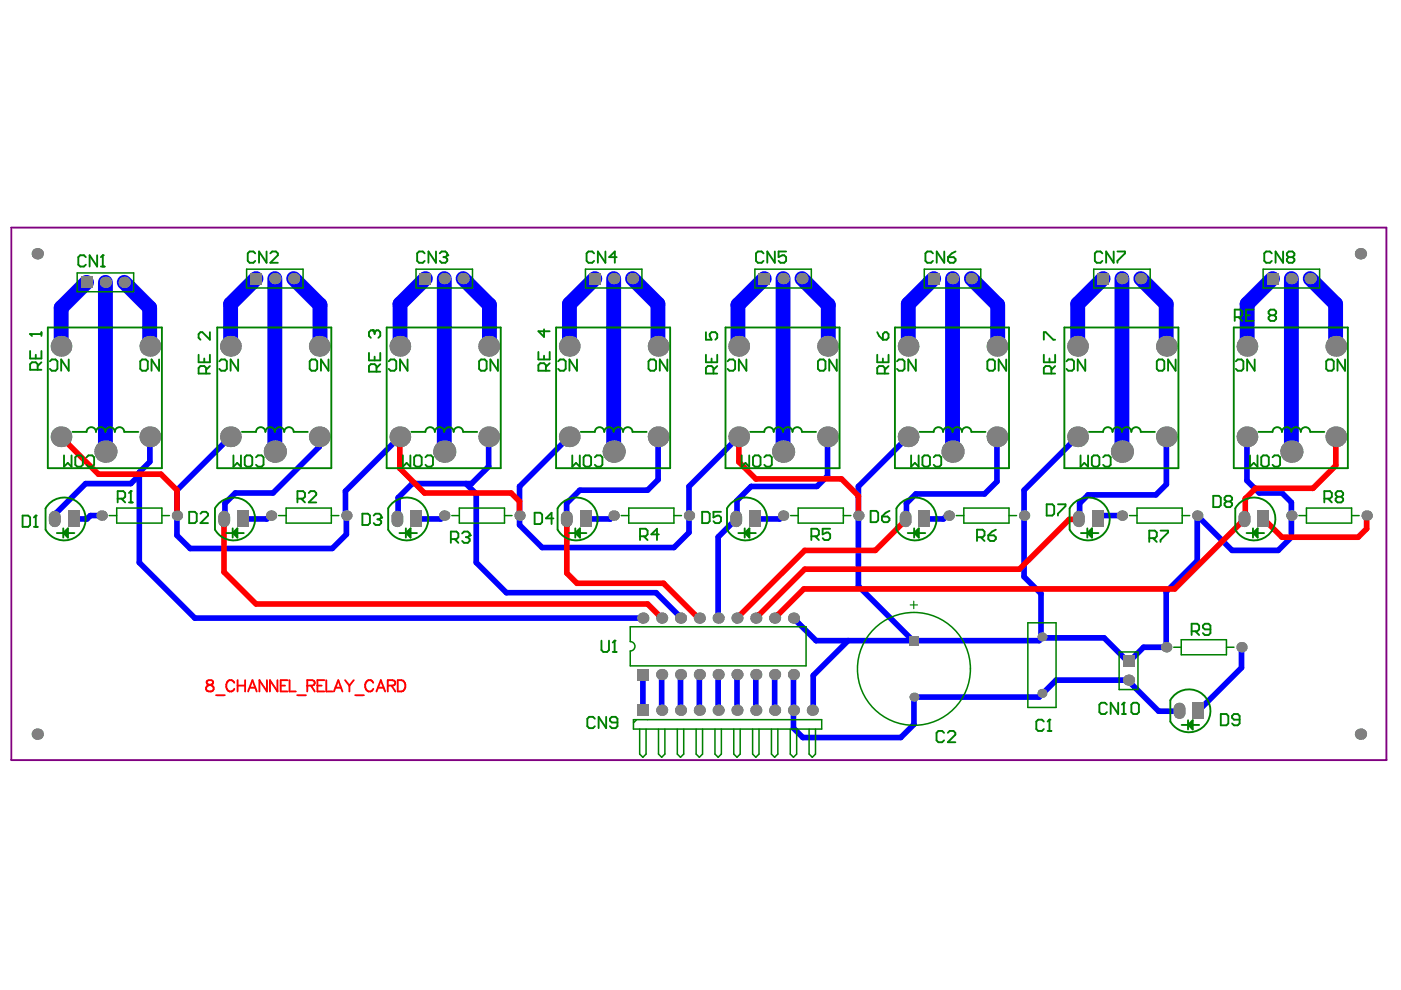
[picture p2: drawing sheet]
<svg xmlns="http://www.w3.org/2000/svg" width="297mm" height="210mm" viewBox="0 0 297 210" stroke-linecap="round" stroke-linejoin="round" font-family="sans-serif">
<path d="M2.4 48.3h291.5l.1 112.9h-291.6z" fill="none" stroke="#800080" stroke-width=".4"/>
<g fill="none" stroke="#00f" stroke-width="1.2">
<path d="M19.2 109.3l-.8 .7M37.5 103.9v5.4M57.5 109.1l-.9 .9M73.2 104.1v5.4M110.2 103.1v6.2M130.1 109.3l-.7 .7M146.1 103.1v6.2M166 109.3l-.7 .7M182 103.1v6.2M201 109.1l-1 .9M217.1 103.9v5.6M237.9 109.3h.2"/>
<path d="M273.8 106.5v2.8M193.8 135.8h-.2l.2 .2M263.2 137v4.6M148.3 150.6v.2M168.2 150.6v3.8"/>
</g>
<circle cx="273.8" cy="95.8" r="1.58" fill="#00f"/>
<g fill="none" stroke="#00f" stroke-width="1.2">
<path d="M31.8 92.6v5.3M103.6 92.6v6.3M139.5 92.6v9.1M175.5 92.6v8.3M247.3 92.6v10.1M264.4 92.6v9.3M11.6 109.1v.9M19.2 109.3h2.4M29.5 100.1v.6M37.5 109.3v4.2M47.7 106.7v3.6M73.4 109.9v3.4"/>
<path d="M84.4 105.5v4.6M94.2 109.3l-.7 .7M101 104.7v14.6M110.2 109.3v2M120.1 106.7v3.2M124.2 110h5.2M146.1 109.3v3.6M152.3 113.9v17.2M156.3 106.1v3.8M160.1 110h5.2M182 109.3v15M196 110h4"/>
<path d="M217.1 109.3v13M228.9 106.7v3.6M233.4 109.3h4.5M253.8 109.3v9.6M273.8 109.3v4.6M173 135.8h6.8M220.7 135.2h.2M221.1 135l-.8 .8M247.3 125.5v11.7M136.3 143v7.2M140.3 143v7.6M148.3 143v7.6"/>
<path d="M152.3 143v7.6M156.3 143v7.4M164.2 143v7.4M168.2 143v7.6M172.4 143.2v7.4M193.8 147.8v5.8M245.7 150.8h4.3"/>
</g>
<path d="M130.1 59.1v37.1M273.8 59.1v36.7" fill="none" stroke="#00f" stroke-width="3.2"/>
<circle cx="22.4" cy="95.8" r="1.58" fill="#00f"/>
<path d="M67.7 92.6v2.1M103.6 98.9l-3.6 3.6h-1.2l2.2 2.2M49.9 104.5l-2.2 2.2M73.4 113.3l-3 3M87.4 102.5l-3 3" fill="none" stroke="#00f" stroke-width="1.2"/>
<circle cx="94.2" cy="95.8" r="1.58" fill="#00f"/>
<g fill="none" stroke="#00f" stroke-width="1.2">
<path d="M31.8 97.9l-2.3 2.2M48.9 92.6l-11.4 11.3M67.7 94.7l-9.8 9.8h-8M84.8 92.6l-11.6 11.5M120.7 92.6l-10.5 10.5M156.6 92.6l-10.5 10.5M192.5 92.6l-10.5 10.5M211.4 92.6v9.5l-2.7 2.6h-14.5l-2 2v3.6M228.5 92.6l-11.4 11.3M11.6 109.1l6.6-6.6h9.5l1.8-1.8v18.6l11.8 11.8h95M15.6 110h2.8M37.5 113.5l2.8 2.8h30.1"/>
<path d="M51.5 110h5.1M87.4 102.5h11.4M88.2 110h5.3M101 119.3l6.4 6.4h31.7l5.4 5.4M110.2 111.3l4.7 4.8h28l3.2-3.2M139.5 101.7l-2.2 2.2h-14.4l-2.8 2.8M156.1 110l-3.8 3.9M175.5 100.9l-2.3 2.2h-14l-2.9 3M233.4 109.3l-.7 .7M247.3 102.7l-2.2 2.2h-14.4l-1.8 1.8M253.8 118.9l-6.5 6.6M253.8 109.3l7.4 7.4h9.8l2.8-2.8"/>
<path d="M264.4 101.9l2.6 2.6h4.8l2 2M168.2 131.1l4.8 4.7M182 124.3l11.6 11.5h-13.8l-7.4 7.4M193.8 135.8h26.5M217.1 122.3l3.6 3.6v9.1M220.9 135.2h13.2l5.2 5.2 3.2-3.2h4.8M144.3 143v7.6M160.2 143v7.4M193.8 147.8h26.5l3.6-3.6h15.2l6.6 6.6M193.8 153.6l-2.8 2.8h-20.8l-2-2M263.2 141.6l-9.1 9.1"/>
</g>
<g fill="none" stroke="#00f" stroke-width="3.2">
<path d="M18.4 59.9l-5.4 5.3v8.4M22.4 59.9v35.9M26.3 59.9l5.4 5.3v8M54.3 59.1l-5.4 5.3v9.2M58.3 59.1v36.9l.2 .2M62.3 59.1l5.6 5.5v9M90.2 59.1l-5.4 5.3v9.4M94.2 59.1v36.7M98.2 59.1l5.6 5.5v8.8M126.1 59.1l-5.4 5.3v9.2M134.1 59.1l5.4 5.3v8.8M162 59.1l-5.5 5.5v8.8"/>
<path d="M166 59.1v36.9M170 59.1l5.6 5.5v9M198 59.1l-5.4 5.3v9M202 59.1v36.9l.2 .2M205.9 59.1l5.6 5.5v9M233.9 59.1l-5.4 5.3v9.2M237.9 59.1v36.9l.2 .2M241.9 59.1l5.4 5.3v9M269.8 59.1l-5.4 5.3v9M277.8 59.1l5.4 5.3v9.2"/>
</g>
<g fill="#808080">
<circle cx="98.2" cy="59.1" r="1.18"/>
<circle cx="130.1" cy="59.1" r="1.18"/>
<circle cx="241.9" cy="59.1" r="1.18"/>
<circle cx="273.8" cy="59.1" r="1.18"/>
<circle cx="136.3" cy="131.1" r="1.18"/>
<circle cx="152.3" cy="150.6" r="1.18"/>
<circle cx="152.3" cy="143" r="1.18"/>
<circle cx="152.3" cy="131.1" r="1.18"/>
<circle cx="168.2" cy="150.6" r="1.18"/>
<circle cx="168.2" cy="143" r="1.18"/>
<circle cx="168.2" cy="131.1" r="1.18"/>
<circle cx="21.6" cy="109.3" r="1.1"/>
<circle cx="37.5" cy="109.3" r="1.1"/>
<circle cx="130.1" cy="109.3" r="1.1"/>
<circle cx="146.1" cy="109.3" r="1.1"/>
<circle cx="193.8" cy="147.8" r=".94"/>
<circle cx="273.8" cy="109.3" r="1.1"/>
<circle cx="289.8" cy="109.3" r="1.1"/>
<circle cx="62.3" cy="59.1" r="1.18"/>
<circle cx="58.3" cy="59.1" r="1.18"/>
<circle cx="94.2" cy="59.1" r="1.18"/>
<circle cx="134.1" cy="59.1" r="1.18"/>
<circle cx="166" cy="59.1" r="1.18"/>
<circle cx="170" cy="59.1" r="1.18"/>
<circle cx="202" cy="59.1" r="1.18"/>
<circle cx="237.9" cy="59.1" r="1.18"/>
<circle cx="277.8" cy="59.1" r="1.18"/>
<circle cx="7.9" cy="155.7" r="1.2"/>
<circle cx="7.9" cy="53.8" r="1.2"/>
<circle cx="31.8" cy="92.6" r="2.2"/>
<circle cx="48.9" cy="92.6" r="2.2"/>
<circle cx="84.8" cy="92.6" r="2.2"/>
<circle cx="120.7" cy="92.6" r="2.2"/>
<circle cx="140.3" cy="150.6" r="1.18"/>
<circle cx="140.3" cy="143" r="1.18"/>
<circle cx="140.3" cy="131.1" r="1.18"/>
<circle cx="139.5" cy="92.6" r="2.2"/>
<circle cx="148.3" cy="150.6" r="1.18"/>
<circle cx="144.3" cy="150.6" r="1.18"/>
<circle cx="148.3" cy="143" r="1.18"/>
<circle cx="144.3" cy="143" r="1.18"/>
<circle cx="148.3" cy="131.1" r="1.18"/>
<circle cx="144.3" cy="131.1" r="1.18"/>
<circle cx="164.2" cy="150.6" r="1.18"/>
<circle cx="160.2" cy="150.6" r="1.18"/>
<circle cx="164.2" cy="143" r="1.18"/>
<circle cx="160.2" cy="143" r="1.18"/>
<circle cx="164.2" cy="131.1" r="1.18"/>
<circle cx="160.2" cy="131.1" r="1.18"/>
<circle cx="172.2" cy="150.6" r="1.18"/>
<circle cx="175.5" cy="92.6" r="2.2"/>
<circle cx="211.4" cy="92.6" r="2.2"/>
<circle cx="220.9" cy="147" r=".94"/>
<circle cx="228.5" cy="92.6" r="2.2"/>
<circle cx="239.3" cy="144.2" r="1.18"/>
</g>
<g fill="#808080">
<path d="M160.8 57.9h2.4v2.4h-2.4z" fill-rule="evenodd"/>
<path d="M192.8 134.9h1.9v1.9h-1.9z" fill-rule="evenodd"/>
<path d="M135.1 149.4h2.4v2.4h-2.4z" fill-rule="evenodd"/>
<path d="M135.1 141.8h2.4v2.4h-2.4z" fill-rule="evenodd"/>
<path d="M17.2 58.7h2.4v2.4h-2.4z" fill-rule="evenodd"/>
<path d="M89 57.9h2.4v2.4h-2.4z" fill-rule="evenodd"/>
<path d="M124.9 57.9h2.4v2.4h-2.4z" fill-rule="evenodd"/>
<path d="M196.8 57.9h2.4v2.4h-2.4z" fill-rule="evenodd"/>
<path d="M232.7 57.9h2.4v2.4h-2.4z" fill-rule="evenodd"/>
<path d="M238.1 139h2.4v2.4h-2.4z" fill-rule="evenodd"/>
</g>
<path d="M250.1 150.2v1" fill="none" stroke="#808080" stroke-width="2.5"/>
<path d="M252.8 149h2.5v3.4h-2.5z" fill-rule="evenodd" fill="#808080"/>
<g fill="#808080">
<circle cx="247.3" cy="137.2" r="1.1"/>
<circle cx="263.2" cy="137.2" r="1.1"/>
<circle cx="264.4" cy="92.6" r="2.2"/>
<circle cx="288.4" cy="155.7" r="1.2"/>
<circle cx="288.4" cy="53.8" r="1.2"/>
</g>
<path d="M11.6 109.6v.9" fill="none" stroke="#808080" stroke-width="2.5"/>
<g fill="#808080">
<circle cx="22.4" cy="95.8" r="2.35"/>
<circle cx="26.3" cy="59.9" r="1.18"/>
<circle cx="22.4" cy="59.9" r="1.18"/>
<circle cx="31.8" cy="73.4" r="2.2"/>
</g>
<path d="M47.5 109.6v.9" fill="none" stroke="#808080" stroke-width="2.5"/>
<path d="M50.3 108.3h2.5v3.4h-2.5z" fill-rule="evenodd" fill="#808080"/>
<g fill="#808080">
<circle cx="48.9" cy="73.4" r="2.2"/>
<circle cx="57.5" cy="109.3" r="1.1"/>
<circle cx="58.3" cy="95.8" r="2.35"/>
<circle cx="73.4" cy="109.3" r="1.1"/>
</g>
<path d="M84.3 109.6v.9" fill="none" stroke="#808080" stroke-width="2.5"/>
<path d="M87 108.3h2.5v3.4h-2.5z" fill-rule="evenodd" fill="#808080"/>
<g fill="#808080">
<circle cx="84.8" cy="73.4" r="2.2"/>
<circle cx="94.2" cy="109.3" r="1.1"/>
<circle cx="110.2" cy="109.3" r="1.1"/>
</g>
<path d="M120.2 109.6v.9" fill="none" stroke="#808080" stroke-width="2.5"/>
<g fill="#808080">
<path d="M122.9 108.3h2.5v3.4h-2.5z" fill-rule="evenodd"/>
<path d="M158.9 108.3h2.4v3.4h-2.4z" fill-rule="evenodd"/>
</g>
<g fill="#808080">
<circle cx="120.7" cy="73.4" r="2.2"/>
<circle cx="139.5" cy="73.4" r="2.2"/>
<circle cx="166" cy="109.3" r="1.1"/>
<circle cx="175.5" cy="73.4" r="2.2"/>
</g>
<path d="M192 109.6v.9" fill="none" stroke="#808080" stroke-width="2.5"/>
<path d="M194.8 108.3h2.4v3.4h-2.4z" fill-rule="evenodd" fill="#808080"/>
<g fill="#808080">
<circle cx="202" cy="95.8" r="2.35"/>
<circle cx="201.2" cy="109.3" r="1.1"/>
<circle cx="217.1" cy="109.3" r="1.1"/>
<circle cx="211.4" cy="73.4" r="2.2"/>
<circle cx="220.9" cy="135" r=".94"/>
</g>
<path d="M228.7 109.6v.9" fill="none" stroke="#808080" stroke-width="2.5"/>
<g fill="#808080">
<circle cx="228.5" cy="73.4" r="2.2"/>
<circle cx="237.9" cy="95.8" r="2.35"/>
<circle cx="237.9" cy="109.3" r="1.1"/>
<circle cx="253.8" cy="109.3" r="1.1"/>
</g>
<path d="M263.9 109.6v.9" fill="none" stroke="#808080" stroke-width="2.5"/>
<g fill="#808080">
<path d="M266.6 108.3h2.5v3.4h-2.5z" fill-rule="evenodd"/>
<path d="M53.1 57.9h2.4v2.4h-2.4z" fill-rule="evenodd"/>
<path d="M268.6 57.9h2.4v2.4h-2.4z" fill-rule="evenodd"/>
<path d="M14.4 108.3h2.4v3.4h-2.4z" fill-rule="evenodd"/>
</g>
<g fill="#808080">
<circle cx="264.4" cy="73.4" r="2.2"/>
<circle cx="273.8" cy="95.8" r="2.35"/>
<circle cx="205.9" cy="59.1" r="1.18"/>
<circle cx="12.9" cy="92.6" r="2.2"/>
<circle cx="67.7" cy="92.6" r="2.2"/>
<circle cx="103.6" cy="92.6" r="2.2"/>
<circle cx="156.3" cy="150.6" r="1.18"/>
<circle cx="156.3" cy="143" r="1.18"/>
<circle cx="156.3" cy="131.1" r="1.18"/>
<circle cx="156.6" cy="92.6" r="2.2"/>
<circle cx="192.5" cy="92.6" r="2.2"/>
<circle cx="247.3" cy="92.6" r="2.2"/>
<circle cx="283.2" cy="92.6" r="2.2"/>
<circle cx="12.9" cy="73.4" r="2.2"/>
<circle cx="67.7" cy="73.4" r="2.2"/>
<circle cx="94.2" cy="95.8" r="2.35"/>
<circle cx="103.6" cy="73.4" r="2.2"/>
</g>
<path d="M156.1 109.6v.9" fill="none" stroke="#808080" stroke-width="2.5"/>
<g fill="#808080">
<circle cx="130.1" cy="95.8" r="2.35"/>
<circle cx="166" cy="95.8" r="2.35"/>
<circle cx="156.6" cy="73.4" r="2.2"/>
<circle cx="182" cy="109.3" r="1.1"/>
<circle cx="192.5" cy="73.4" r="2.2"/>
<circle cx="247.3" cy="73.4" r="2.2"/>
<circle cx="283.2" cy="73.4" r="2.2"/>
</g>
<path d="M231.5 108.3h2.5v3.4h-2.5z" fill-rule="evenodd" fill="#808080"/>
<path d="M12.9 92.6l8 7.9h13.2l3.4 3.4v5.4M84.8 92.6v6.7l5.2 5.2h18.4l1.8 1.8v3M156.7 93v4.9l3.5 3.6h18.2l3.6 3.6v4.2M283.2 92.6v6.1l-4.8 4.8h-12.2l-2.2 2.2v4.4M47.5 109.9v11.4l6.8 6.8h83l3 3M120.2 110v11.5l2.1 2.2h18.4l7.6 7.5M192 110.3l-6.4 6.4h-15l-14.3 14.4M228.7 110.1h-2l-10.6 10.6h-45.5l-10.4 10.4M263.8 110.1l-14.7 14.8h-78.7l-6.2 6.2M289.8 109.3v2.8l-1.8 1.8h-16.2l-4.2-4.2" fill="none" stroke="#f00" stroke-width="1.2"/>
<g fill="none" stroke="#f00" stroke-width=".4">
<path d="M43.9 144.3a.49 .49 0 0 0 .2 .8 1.03 1.03 0 0 1 1.2 1.1 .84 .84 0 0 1-.9 .4 .84 .84 0 0 1-.7-.8 1.2 1.2 0 0 1 1.2-.7 .49 .49 0 0 0 .2-.8l-.4-.1zM45.8 147.4h1.9M49.7 144.8a.89 .89 0 0 0-1-.6 .89 .89 0 0 0-.7 .9 1.05 1.05 0 0 0 .2 1.1 1.05 1.05 0 0 0 1.1 .3l.4-.5M50.4 144.2v2.4M50.4 145.4h1.6M52 144.2v2.4M52.6 146.6l.9-2.4 .9 2.4M53 145.8h1.1M56.6 144.2v2.4l-1.6-2.4v2.4M58.8 144.2v2.4l-1.6-2.4v2.4M59.5 145.4h.9M61 144.2h-1.5v2.4h1.5"/>
<path d="M61.4 144.2v2.4h1.3M63 147.4h1.9M65.1 145.4l1.4-.2a.61 .61 0 0 0 0-.9l-1.4-.1v2.4M65.9 145.4l.8 1.2M67.3 145.4h.9M68.8 144.2h-1.5v2.4h1.5M69.2 144.2v2.4h1.3M70.8 146.6l.9-2.4 .9 2.4M71.1 145.8h1.2M73.2 144.2l.9 1.2M74.1 145.4v1.2M75 144.2l-.9 1.2"/>
<path d="M75.3 147.4h1.9M79.1 144.8a.89 .89 0 0 0-1-.6 .89 .89 0 0 0-.7 .9 .98 .98 0 0 0 .3 1.3 .98 .98 0 0 0 1.3-.2l.1-.2M79.8 146.6l.9-2.4 1 2.4M80.2 145.8h1.1M82.2 145.4l1.4-.2a.55 .55 0 0 0 0-.9l-1.4-.1v2.4M83 145.4l.8 1.2M84.3 144.2h.8a1.28 1.28 0 0 1 .9 1.2 1.28 1.28 0 0 1-.9 1.2h-.8z"/>
</g>
<g fill="#808080">
<circle cx="98.2" cy="59.1" r="1.18"/>
<circle cx="130.1" cy="59.1" r="1.18"/>
<circle cx="241.9" cy="59.1" r="1.18"/>
<circle cx="273.8" cy="59.1" r="1.18"/>
<circle cx="136.3" cy="131.1" r="1.18"/>
<circle cx="152.3" cy="150.6" r="1.18"/>
<circle cx="152.3" cy="143" r="1.18"/>
<circle cx="152.3" cy="131.1" r="1.18"/>
<circle cx="168.2" cy="150.6" r="1.18"/>
<circle cx="168.2" cy="143" r="1.18"/>
<circle cx="168.2" cy="131.1" r="1.18"/>
<circle cx="21.6" cy="109.3" r="1.1"/>
<circle cx="37.5" cy="109.3" r="1.1"/>
<circle cx="130.1" cy="109.3" r="1.1"/>
<circle cx="146.1" cy="109.3" r="1.1"/>
<circle cx="193.8" cy="147.8" r=".94"/>
<circle cx="273.8" cy="109.3" r="1.1"/>
<circle cx="289.8" cy="109.3" r="1.1"/>
<circle cx="62.3" cy="59.1" r="1.18"/>
<circle cx="58.3" cy="59.1" r="1.18"/>
<circle cx="94.2" cy="59.1" r="1.18"/>
<circle cx="134.1" cy="59.1" r="1.18"/>
<circle cx="166" cy="59.1" r="1.18"/>
<circle cx="170" cy="59.1" r="1.18"/>
<circle cx="202" cy="59.1" r="1.18"/>
<circle cx="237.9" cy="59.1" r="1.18"/>
<circle cx="277.8" cy="59.1" r="1.18"/>
<circle cx="7.9" cy="155.7" r="1.2"/>
<circle cx="7.9" cy="53.8" r="1.2"/>
<circle cx="31.8" cy="92.6" r="2.2"/>
<circle cx="48.9" cy="92.6" r="2.2"/>
<circle cx="84.8" cy="92.6" r="2.2"/>
<circle cx="120.7" cy="92.6" r="2.2"/>
<circle cx="140.3" cy="150.6" r="1.18"/>
<circle cx="140.3" cy="143" r="1.18"/>
<circle cx="140.3" cy="131.1" r="1.18"/>
<circle cx="139.5" cy="92.6" r="2.2"/>
<circle cx="148.3" cy="150.6" r="1.18"/>
<circle cx="144.3" cy="150.6" r="1.18"/>
<circle cx="148.3" cy="143" r="1.18"/>
<circle cx="144.3" cy="143" r="1.18"/>
<circle cx="148.3" cy="131.1" r="1.18"/>
<circle cx="144.3" cy="131.1" r="1.18"/>
<circle cx="164.2" cy="150.6" r="1.18"/>
<circle cx="160.2" cy="150.6" r="1.18"/>
<circle cx="164.2" cy="143" r="1.18"/>
<circle cx="160.2" cy="143" r="1.18"/>
<circle cx="164.2" cy="131.1" r="1.18"/>
<circle cx="160.2" cy="131.1" r="1.18"/>
<circle cx="172.2" cy="150.6" r="1.18"/>
<circle cx="175.5" cy="92.6" r="2.2"/>
<circle cx="211.4" cy="92.6" r="2.2"/>
<circle cx="220.9" cy="147" r=".94"/>
<circle cx="228.5" cy="92.6" r="2.2"/>
<circle cx="239.3" cy="144.2" r="1.18"/>
</g>
<g fill="#808080">
<path d="M160.8 57.9h2.4v2.4h-2.4z" fill-rule="evenodd"/>
<path d="M192.8 134.9h1.9v1.9h-1.9z" fill-rule="evenodd"/>
<path d="M135.1 149.4h2.4v2.4h-2.4z" fill-rule="evenodd"/>
<path d="M135.1 141.8h2.4v2.4h-2.4z" fill-rule="evenodd"/>
<path d="M17.2 58.7h2.4v2.4h-2.4z" fill-rule="evenodd"/>
<path d="M89 57.9h2.4v2.4h-2.4z" fill-rule="evenodd"/>
<path d="M124.9 57.9h2.4v2.4h-2.4z" fill-rule="evenodd"/>
<path d="M196.8 57.9h2.4v2.4h-2.4z" fill-rule="evenodd"/>
<path d="M232.7 57.9h2.4v2.4h-2.4z" fill-rule="evenodd"/>
<path d="M238.1 139h2.4v2.4h-2.4z" fill-rule="evenodd"/>
</g>
<path d="M250.1 150.2v1" fill="none" stroke="#808080" stroke-width="2.5"/>
<path d="M252.8 149h2.5v3.4h-2.5z" fill-rule="evenodd" fill="#808080"/>
<g fill="#808080">
<circle cx="247.3" cy="137.2" r="1.1"/>
<circle cx="263.2" cy="137.2" r="1.1"/>
<circle cx="264.4" cy="92.6" r="2.2"/>
<circle cx="288.4" cy="155.7" r="1.2"/>
<circle cx="288.4" cy="53.8" r="1.2"/>
</g>
<path d="M11.6 109.6v.9" fill="none" stroke="#808080" stroke-width="2.5"/>
<g fill="#808080">
<circle cx="22.4" cy="95.8" r="2.35"/>
<circle cx="26.3" cy="59.9" r="1.18"/>
<circle cx="22.4" cy="59.9" r="1.18"/>
<circle cx="31.8" cy="73.4" r="2.2"/>
</g>
<path d="M47.5 109.6v.9" fill="none" stroke="#808080" stroke-width="2.5"/>
<path d="M50.3 108.3h2.5v3.4h-2.5z" fill-rule="evenodd" fill="#808080"/>
<g fill="#808080">
<circle cx="48.9" cy="73.4" r="2.2"/>
<circle cx="57.5" cy="109.3" r="1.1"/>
<circle cx="58.3" cy="95.8" r="2.35"/>
<circle cx="73.4" cy="109.3" r="1.1"/>
</g>
<path d="M84.3 109.6v.9" fill="none" stroke="#808080" stroke-width="2.5"/>
<path d="M87 108.3h2.5v3.4h-2.5z" fill-rule="evenodd" fill="#808080"/>
<g fill="#808080">
<circle cx="84.8" cy="73.4" r="2.2"/>
<circle cx="94.2" cy="109.3" r="1.1"/>
<circle cx="110.2" cy="109.3" r="1.1"/>
</g>
<path d="M120.2 109.6v.9" fill="none" stroke="#808080" stroke-width="2.5"/>
<g fill="#808080">
<path d="M122.9 108.3h2.5v3.4h-2.5z" fill-rule="evenodd"/>
<path d="M158.9 108.3h2.4v3.4h-2.4z" fill-rule="evenodd"/>
</g>
<g fill="#808080">
<circle cx="120.7" cy="73.4" r="2.2"/>
<circle cx="139.5" cy="73.4" r="2.2"/>
<circle cx="166" cy="109.3" r="1.1"/>
<circle cx="175.5" cy="73.4" r="2.2"/>
</g>
<path d="M192 109.6v.9" fill="none" stroke="#808080" stroke-width="2.5"/>
<path d="M194.8 108.3h2.4v3.4h-2.4z" fill-rule="evenodd" fill="#808080"/>
<g fill="#808080">
<circle cx="202" cy="95.8" r="2.35"/>
<circle cx="201.2" cy="109.3" r="1.1"/>
<circle cx="217.1" cy="109.3" r="1.1"/>
<circle cx="211.4" cy="73.4" r="2.2"/>
<circle cx="220.9" cy="135" r=".94"/>
</g>
<path d="M228.7 109.6v.9" fill="none" stroke="#808080" stroke-width="2.5"/>
<g fill="#808080">
<circle cx="228.5" cy="73.4" r="2.2"/>
<circle cx="237.9" cy="95.8" r="2.35"/>
<circle cx="237.9" cy="109.3" r="1.1"/>
<circle cx="253.8" cy="109.3" r="1.1"/>
</g>
<path d="M263.9 109.6v.9" fill="none" stroke="#808080" stroke-width="2.5"/>
<g fill="#808080">
<path d="M266.6 108.3h2.5v3.4h-2.5z" fill-rule="evenodd"/>
<path d="M53.1 57.9h2.4v2.4h-2.4z" fill-rule="evenodd"/>
<path d="M268.6 57.9h2.4v2.4h-2.4z" fill-rule="evenodd"/>
<path d="M14.4 108.3h2.4v3.4h-2.4z" fill-rule="evenodd"/>
</g>
<g fill="#808080">
<circle cx="264.4" cy="73.4" r="2.2"/>
<circle cx="273.8" cy="95.8" r="2.35"/>
<circle cx="205.9" cy="59.1" r="1.18"/>
<circle cx="12.9" cy="92.6" r="2.2"/>
<circle cx="67.7" cy="92.6" r="2.2"/>
<circle cx="103.6" cy="92.6" r="2.2"/>
<circle cx="156.3" cy="150.6" r="1.18"/>
<circle cx="156.3" cy="143" r="1.18"/>
<circle cx="156.3" cy="131.1" r="1.18"/>
<circle cx="156.6" cy="92.6" r="2.2"/>
<circle cx="192.5" cy="92.6" r="2.2"/>
<circle cx="247.3" cy="92.6" r="2.2"/>
<circle cx="283.2" cy="92.6" r="2.2"/>
<circle cx="12.9" cy="73.4" r="2.2"/>
<circle cx="67.7" cy="73.4" r="2.2"/>
<circle cx="94.2" cy="95.8" r="2.35"/>
<circle cx="103.6" cy="73.4" r="2.2"/>
</g>
<path d="M156.1 109.6v.9" fill="none" stroke="#808080" stroke-width="2.5"/>
<g fill="#808080">
<circle cx="130.1" cy="95.8" r="2.35"/>
<circle cx="166" cy="95.8" r="2.35"/>
<circle cx="156.6" cy="73.4" r="2.2"/>
<circle cx="182" cy="109.3" r="1.1"/>
<circle cx="192.5" cy="73.4" r="2.2"/>
<circle cx="247.3" cy="73.4" r="2.2"/>
<circle cx="283.2" cy="73.4" r="2.2"/>
</g>
<path d="M231.5 108.3h2.5v3.4h-2.5z" fill-rule="evenodd" fill="#808080"/>
<g fill="#008000">
<path d="M49.3 113l1-1v2z"/>
<path d="M157.9 113l1-1v2z"/>
<path d="M193.8 113l1-1v2z"/>
<path d="M251.9 153.7l1-1v2z"/>
<path d="M13.4 113l1-1v2z"/>
<path d="M86.1 113l.9-1v2z"/>
<path d="M122 113l1-1v2z"/>
<path d="M230.5 113l1-1v2z"/>
<path d="M265.7 113l1-1v2z"/>
</g>
<g fill="none" stroke="#008000" stroke-width=".4">
<path d="M18.2 54.5l-.4-.4h-.8l-.4 .4v1.6l.4 .4h.8l.4-.4M20.6 54.1v2.4l-1.6-2.4v2.4M21.4 56.5h.8M21.8 54.1v2.4M10.1 69.4h24.2v29.9h-24.2zM10.6 76.6l.4-.4h.8l.4 .4v1.6l-.4 .4h-.8l-.4-.4M14.6 76.2v2.4l-1.6-2.4v2.4M46.1 69.4h24.1v29.9h-24.1zM82 69.4h24.2v29.9h-24.2zM117.9 69.4h24.2v29.9h-24.2zM153.8 69.4h24.2v29.9h-24.2zM189.7 69.4h24.2v29.9h-24.2z"/>
<path d="M225.7 69.4h24.1v29.9h-24.1zM261.6 69.4h24.2v29.9h-24.2zM15.4 91.6h3M26.3 91.6h3M51.3 91.6h3M62.3 91.6h3M87.2 91.6h3M98.2 91.6h3M123.1 91.6h3M134.1 91.6h3M159 91.6h3M170 91.6h3"/>
<path d="M195 91.6h3M205.9 91.6h3M230.9 91.6h3M241.9 91.6h3M266.8 91.6h3M277.8 91.6h3M9.7 107.8v4.5M12.1 113h1.3M13.4 113l1-1v2zM13.4 112v2M14.4 113h1.4M45.6 107.8v4.5"/>
<path d="M48 113h1.3M49.3 112v2M49.3 113l1-1v2zM50.3 113h1.4M82.3 107.8v4.5M84.7 113h1.4M86.1 112v2M86.1 113l.9-1v2zM87 113h1.4M118.2 107.8v4.5M120.6 113h1.4M122 113l1-1v2z"/>
<path d="M122 112v2M123 113h1.3M135.7 113.7h1.2l.4-.4v-.8l-.4-.4h-1.2v2.4M136.5 113.7l.8 .8M139.7 113.3h-1.6l1.2-1.2v2.4M154.1 107.8v4.5M156.5 113h1.4M157.9 112v2M157.9 113l1-1v2zM158.9 113h1.3M172 113.7h1.2l.4-.4v-.8l-.4-.4h-1.2v2.4M172.8 113.7l.8 .8"/>
<path d="M176 112.1h-1.6v1.2l.8-.4h.4l.4 .4v.8l-.4 .4h-.8l-.4-.4M190.1 107.8v4.5M192.5 113h1.3M193.8 112v2M193.8 113l1-1v2zM194.8 113h1.4M226.8 107.8v4.5M229.2 113h1.3M230.5 113l1-1v2zM230.5 112v2M231.5 113h1.4M261.9 107.8v4.5"/>
<path d="M264.3 113h1.4M265.7 113l1-1v2zM265.7 112v2M266.7 113h1.3M248.1 148.5v4.5M250.5 153.7h1.4M251.9 152.7v2M251.9 153.7l1-1v2zM252.9 153.7h1.3"/>
</g>
<g fill="none" stroke="#008000" stroke-width=".32">
<path d="M16.4 57.9h11.9v4h-11.9zM52.3 57.1h12v4h-12zM88.2 57.1h12v4h-12zM124.1 57.1h12v4h-12zM160 57.1h12v4h-12zM196 57.1h11.9v4h-11.9zM231.9 57.1h12v4h-12zM267.8 57.1h12v4h-12zM23.1 109.3h1.6M24.7 107.7h9.6v3.2h-9.6zM34.3 109.3h1.6M59.1 109.3h1.6"/>
<path d="M60.7 107.7h9.5v3.2h-9.5zM70.2 109.3h1.6M95.8 109.3h1.6M97.4 107.7h9.6v3.2h-9.6zM107 109.3h1.6M131.7 109.3h1.6M133.3 107.7h9.6v3.2h-9.6zM142.9 109.3h1.6M167.6 109.3h1.6M169.2 107.7h9.6v3.2h-9.6zM178.8 109.3h1.6M202.8 109.3h1.5"/>
<path d="M204.3 107.7h9.6v3.2h-9.6zM213.9 109.3h1.6M239.5 109.3h1.6M241.1 107.7h9.5v3.2h-9.5zM250.6 109.3h1.6M275.4 109.3h1.6M277 107.7h9.6v3.2h-9.6zM286.6 109.3h1.6M133.6 136v-3.1h37.3v8.3h-37.3v-3.2M217.9 132h6v18h-6zM237.3 138.2h4v8h-4zM248.9 137.2h1.5"/>
<path d="M250.4 135.6h9.6v3.2h-9.6zM260 137.2h1.6M134.3 152.6h39.9v2h-39.9zM135 152.6l-.7 .7M135.6 154.6v5.3l.7 .7 .7-.7v-5.3M139.6 154.6v5.3l.7 .7 .7-.7v-5.3M143.6 154.6v5.3l.7 .7 .7-.7v-5.3M147.6 154.6v5.3l.7 .7 .7-.7v-5.3M151.6 154.6v5.3l.7 .7 .6-.7v-5.3M155.6 154.6v5.3l.7 .7 .6-.7v-5.3M159.6 154.6v5.3l.6 .7 .7-.7v-5.3M163.6 154.6v5.3l.6 .7 .7-.7v-5.3"/>
<path d="M167.6 154.6v5.3l.6 .7 .7-.7v-5.3M171.5 154.6v5.3l.7 .7 .7-.7v-5.3"/>
</g>
<path d="M193 128.3h1.5M193.7 127.5v1.6" fill="none" stroke="#008000" stroke-width=".24"/>
<circle cx="21.8" cy="54.1" r=".2" fill="#008000"/>
<path d="M21.8 54.1l-.4 .4M29.7 76.6l.4-.4h.8l.4 .4v1.6l-.4 .4h-.8l-.4-.4zM33.7 76.2v2.4l-1.6-2.4v2.4M46.5 76.6l.4-.4h.8l.4 .4v1.6l-.4 .4h-.8l-.4-.4M50.5 76.2v2.4l-1.6-2.4v2.4M82.4 76.6l.4-.4h.8l.4 .4v1.6l-.4 .4h-.8l-.4-.4M86.4 76.2v2.4l-1.6-2.4v2.4M95.6 114.3h1.2l.4-.4v-.8l-.4-.4h-1.2v2.4M96.4 114.3l.8 .8M98 113.1l.4-.4h.8l.4 .4v.4" fill="none" stroke="#008000" stroke-width=".4"/>
<circle cx="99.6" cy="113.5" r=".2" fill="#008000"/>
<g fill="none" stroke="#008000" stroke-width=".4">
<path d="M161.9 53.7l-.4-.4h-.8l-.4 .4v1.6l.4 .4h.8l.4-.4M164.3 53.3v2.4l-1.6-2.4v2.4M166.7 53.3h-1.6v1.2l.8-.4h.4l.4 .4v.8l-.4 .4h-.8l-.4-.4M197.8 53.7l-.4-.4h-.8l-.4 .4v1.6l.4 .4h.8l.4-.4M200.2 53.3v2.4l-1.6-2.4v2.4M201 54.5h1.2l.4 .4v.4l-.4 .4h-.8l-.4-.4zM202.6 53.3l-.8 .4-.8 .8M118.3 76.6l.4-.4h.8l.4 .4v1.6l-.4 .4h-.8l-.4-.4M122.3 76.2v2.4l-1.6-2.4v2.4M137.5 76.6l.4-.4h.8l.4 .4v1.6l-.4 .4h-.8l-.4-.4zM141.5 76.2v2.4l-1.6-2.4v2.4M173.4 76.6l.4-.4h.8l.4 .4v1.6l-.4 .4h-.8l-.4-.4z"/>
<path d="M177.4 76.2v2.4l-1.6-2.4v2.4M209.3 76.6l.4-.4h.8l.4 .4v1.6l-.4 .4h-.8l-.4-.4zM213.3 76.2v2.4l-1.6-2.4v2.4M226.1 76.6l.4-.4h.8l.4 .4v1.6l-.4 .4h-.8l-.4-.4M230.1 76.2v2.4l-1.6-2.4v2.4M98.8 113.9h.4M99.2 113.9l.4 .4v.4l-.4 .4h-.8l-.4-.4M99.6 113.5l-.4 .4M207.1 113.9h1.2l.4-.4v-.8l-.4-.4h-1.2v2.4M207.9 113.9l.8 .8M209.5 113.5h1.2l.4 .4v.4l-.4 .4h-.8l-.4-.4zM211.1 112.3l-.8 .4-.8 .8"/>
<path d="M221.9 106.9h1.2l.4 .4v1.6l-.4 .4h-1.2zM224.3 106.9h1.6v.4l-1.6 1.6v.4M200.2 155.4l-.4-.4h-.8l-.4 .4v1.6l.4 .4h.8l.4-.4M201 155.4l.4-.4h.8l.4 .4v.4l-1.6 1.6h1.6M234.7 149.4l-.4-.4h-.8l-.4 .4v1.6l.4 .4h.8l.4-.4M237.1 149v2.4l-1.6-2.4v2.4M237.9 151.4h.8M238.3 149v2.4"/>
</g>
<circle cx="238.3" cy="149" r=".2" fill="#008000"/>
<path d="M262 76.6l.4-.4h.8l.4 .4v1.6l-.4 .4h-.8l-.4-.4M266 76.2v2.4l-1.6-2.4v2.4M4.8 109.3h1.2l.4 .4v1.6l-.4 .4h-1.2zM7.2 111.7h.8M7.6 109.3v2.4M252.6 133.8h1.2l.4-.4v-.8l-.4-.4h-1.2v2.4M253.4 133.8l.8 .8M256.6 133.4h-1.2l-.4-.4v-.4l.4-.4h.8l.4 .4v1.6l-.4 .4h-.8l-.4-.4M238.3 149l-.4 .4M239.9 149.4l.4-.4h.8l.4 .4v1.6l-.4 .4h-.8l-.4-.4zM258.8 151.4h1.2l.4 .4v1.6l-.4 .4h-1.2zM262.8 152.6h-1.2l-.4-.4v-.4l.4-.4h.8l.4 .4v1.6l-.4 .4h-.8l-.4-.4" fill="none" stroke="#008000" stroke-width=".4"/>
<circle cx="7.6" cy="109.3" r=".2" fill="#008000"/>
<path d="M6.4 74.4v1.6h2.4v-1.6M6.4 70.8h2.4M7.6 75.2v.8M8 78.4v-1.2l-.4-.4h-.8l-.4 .4v1.2h2.4M8.8 76.8l-.8 .8M8.8 70.4v.8M7.6 109.3l-.4 .4" fill="none" stroke="#008000" stroke-width=".4"/>
<circle cx="6.4" cy="70.8" r=".2" fill="#008000"/>
<g fill="none" stroke="#008000" stroke-width=".4">
<path d="M6.4 70.8l.4 .4M42.1 75.2v1.6h2.4v-1.6M43.3 76v.8M43.7 79.2v-1.2l-.4-.4h-.8l-.4 .4v1.2h2.4M44.5 70.4v1.6l-1.6-1.6h-.4l-.4 .4v.8l.4 .4M44.5 77.6l-.8 .8M114.1 74.6v1.6h2.4v-1.6M115.3 69.8v1.6l-1.2-1.2h2.4M115.3 75.4v.8M115.7 78.6v-1.2l-.4-.4h-.8l-.4 .4v1.2h2.4M116.5 77l-.8 .8M149.7 75.2v1.6h2.4v-1.6"/>
<path d="M149.7 70.4v1.6h1.2l-.4-.8v-.4l.4-.4h.8l.4 .4v.8l-.4 .4M150.9 76v.8M151.3 79.2v-1.2l-.4-.4h-.8l-.4 .4v1.2h2.4M152.1 77.6l-.8 .8M186 75.2v1.6h2.4v-1.6M186 70.4l.4 .8 .8 .8M187.2 70.8l.4-.4h.4l.4 .4v.8l-.4 .4h-.8zM187.2 76v.8M187.6 79.2v-1.2l-.4-.4h-.8l-.4 .4v1.2h2.4M188.4 77.6l-.8 .8M221.3 75.2v1.6h2.4v-1.6M221.3 72v-1.6h.4l1.6 1.6h.4"/>
<path d="M222.5 76v.8M222.9 79.2v-1.2l-.4-.4h-.8l-.4 .4v1.2h2.4M223.7 77.6l-.8 .8M121.3 96.6v2.3l.8-.8 .8 .8v-2.3M123.7 97l.4-.4h.8l.4 .4v1.5l-.4 .4h-.8l-.4-.4zM126.1 97l.4-.4h.8l.4 .4v1.5l-.4 .4h-.8l-.4-.4M157.3 96.6v2.3l.8-.8 .8 .8v-2.3M159.6 97l.4-.4h.8l.4 .4v1.5l-.4 .4h-.8l-.4-.4zM162 97l.4-.4h.8l.4 .4v1.5l-.4 .4h-.8l-.4-.4M76.8 108.9h1.2l.4 .4v1.6l-.4 .4h-1.2zM79.2 109.3l.4-.4h.8l.4 .4v.4M148.9 108.5h1.2l.4 .4v1.6l-.4 .4h-1.2z"/>
<path d="M152.9 108.5h-1.6v1.2l.8-.4h.4l.4 .4v.8l-.4 .4h-.8l-.4-.4M184.6 108.3h1.2l.4 .4v1.6l-.4 .4h-1.2zM187 109.5h1.2l.4 .4v.4l-.4 .4h-.8l-.4-.4zM188.6 108.3l-.8 .4-.8 .8"/>
</g>
<circle cx="80.8" cy="109.7" r=".2" fill="#008000"/>
<path d="M24.9 105.7h1.2l.4-.4v-.8l-.4-.4h-1.2v2.4M25.7 105.7l.8 .8M27.3 106.5h.8M27.7 104.1v2.4M80 110.1h.4M80.4 110.1l.4 .4v.4l-.4 .4h-.8l-.4-.4M80.8 109.7l-.4 .4" fill="none" stroke="#008000" stroke-width=".4"/>
<circle cx="27.7" cy="104.1" r=".2" fill="#008000"/>
<g fill="none" stroke="#008000" stroke-width=".4">
<path d="M54.1 53.7l-.4-.4h-.8l-.4 .4v1.6l.4 .4h.8l.4-.4M56.5 53.3v2.4l-1.6-2.4v2.4M57.3 53.7l.4-.4h.8l.4 .4v.4l-1.6 1.6h1.6M90 53.7l-.4-.4h-.8l-.4 .4v1.6l.4 .4h.8l.4-.4M92.4 53.3v2.4l-1.6-2.4v2.4M93.2 53.7l.4-.4h.8l.4 .4v.4M65.7 76.6l.4-.4h.8l.4 .4v1.6l-.4 .4h-.8l-.4-.4zM69.6 76.2v2.4l-1.5-2.4v2.4M101.6 76.6l.4-.4h.8l.4 .4v1.6l-.4 .4h-.8l-.4-.4zM105.6 76.2v2.4l-1.6-2.4v2.4M27.7 104.1l-.4 .4M63.1 105.7h1.2l.4-.4v-.8l-.4-.4h-1.2v2.4"/>
<path d="M63.9 105.7l.8 .8M65.5 104.5l.4-.4h.8l.4 .4v.4l-1.6 1.6h1.6"/>
</g>
<circle cx="94.8" cy="54.1" r=".2" fill="#008000"/>
<g fill="none" stroke="#008000" stroke-width=".4">
<path d="M94 54.5h.4M94.4 54.5l.4 .4v.4l-.4 .4h-.8l-.4-.4M94.8 54.1l-.4 .4M126 53.7l-.4-.4h-.8l-.4 .4v1.6l.4 .4h.8l.4-.4M128.4 53.3v2.4l-1.6-2.4v2.4M130.8 54.5h-1.6l1.2-1.2v2.4M154.3 76.6l.4-.4h.8l.4 .4v1.6l-.4 .4h-.8l-.4-.4M158.3 76.2v2.4l-1.6-2.4v2.4M126.1 152.4l-.4-.4h-.8l-.4 .4v1.6l.4 .4h.8l.4-.4M128.5 152v2.4l-1.6-2.4v2.4M130.9 153.2h-1.2l-.4-.4v-.4l.4-.4h.8l.4 .4v1.6l-.4 .4h-.8l-.4-.4M221.3 153l-.4-.4h-.8l-.4 .4v1.6l.4 .4h.8l.4-.4"/>
<path d="M222.1 155h.8M222.5 152.6v2.4"/>
</g>
<circle cx="222.5" cy="152.6" r=".2" fill="#008000"/>
<g fill="none" stroke="#008000" stroke-width=".4">
<path d="M233.7 53.7l-.4-.4h-.8l-.4 .4v1.6l.4 .4h.8l.4-.4M236.1 53.3v2.4l-1.6-2.4v2.4M236.9 53.3h1.6v.4l-1.6 1.6v.4M269.6 53.7l-.4-.4h-.8l-.4 .4v1.6l.4 .4h.8l.4-.4M272 53.3v2.4l-1.6-2.4v2.4M273.2 54.5l-.4-.4v-.4l.4-.4h.8l.4 .4v.4l-.4 .4M273.2 54.5l-.4 .4v.4l.4 .4h.8l.4-.4v-.4l-.4-.4M273.2 54.5h.8M78.2 74.8v1.6h2.4v-1.6M79 70h-.4l-.4 .4v.8l.4 .4M79.4 75.6v.8M79.8 78.8v-1.2l-.4-.4h-.8l-.4 .4v1.2h2.4"/>
<path d="M80.6 77.2l-.8 .8M190.2 76.6l.4-.4h.8l.4 .4v1.6l-.4 .4h-.8l-.4-.4M194.2 76.2v2.4l-1.6-2.4v2.4M245.3 76.6l.4-.4h.8l.4 .4v1.6l-.4 .4h-.8l-.4-.4zM249.3 76.2v2.4l-1.6-2.4v2.4M261.8 67.2h1.2l.4-.4v-.8l-.4-.4h-1.2v2.4M262.6 67.2l.8 .8M264.2 66.8h.8M265.8 65.6h-1.6v2.4h1.6M269.4 66.8l-.4-.4v-.4l.4-.4h.8l.4 .4v.4l-.4 .4M269.4 66.8l-.4 .4v.4l.4 .4h.8l.4-.4v-.4l-.4-.4M269.4 66.8h.8"/>
<path d="M281.2 76.6l.4-.4h.8l.4 .4v1.6l-.4 .4h-.8l-.4-.4zM285.2 76.2v2.4l-1.6-2.4v2.4M13.6 96.6v2.3l.8-.8 .8 .8v-2.3M16 97l.4-.4h.8l.4 .4v1.5l-.4 .4h-.8l-.4-.4zM18.4 97l.4-.4h.8l.4 .4v1.5l-.4 .4h-.8l-.4-.4M49.5 96.6v2.3l.8-.8 .8 .8v-2.3M51.9 97l.4-.4h.8l.4 .4v1.5l-.4 .4h-.8l-.4-.4zM54.3 97l.4-.4h.8l.4 .4v1.5l-.4 .4h-.8l-.4-.4M85.4 96.6v2.3l.8-.8 .8 .8v-2.3M87.8 97l.4-.4h.8l.4 .4v1.5l-.4 .4h-.8l-.4-.4zM90.2 97l.4-.4h.8l.4 .4v1.5l-.4 .4h-.8l-.4-.4M40.1 108.5h1.2l.4 .4v1.6l-.4 .4h-1.2z"/>
<path d="M42.5 108.9l.4-.4h.8l.4 .4v.4l-1.6 1.6h1.6M113.4 108.7h1.1l.4 .4v1.6l-.4 .4h-1.1zM117.3 109.9h-1.6l1.2-1.2v2.4M243.7 114.1h1.2l.4-.4v-.8l-.4-.4h-1.2v2.4M244.5 114.1l.8 .8M246.1 112.5h1.6v.4l-1.6 1.6v.4M257.2 105.1h1.2l.4 .4v1.6l-.4 .4h-1.2zM260 106.3l-.4 .4v.4l.4 .4h.8l.4-.4v-.4l-.4-.4M260 106.3l-.4-.4v-.4l.4-.4h.8l.4 .4v.4l-.4 .4M260 106.3h.8M280.8 105.7h1.2l.4-.4v-.8l-.4-.4h-1.2v2.4M281.6 105.7l.8 .8"/>
<path d="M283.6 105.3l-.4-.4v-.4l.4-.4h.8l.4 .4v.4l-.4 .4M283.6 105.3l-.4 .4v.4l.4 .4h.8l.4-.4v-.4l-.4-.4M283.6 105.3h.8M222.5 152.6l-.4 .4"/>
</g>
<circle cx="79" cy="70" r=".2" fill="#008000"/>
<path d="M79 70l.4 .4M79.4 70.4v.4M79.4 70.4l.4-.4h.4l.4 .4v.8l-.4 .4M127.5 135.8v2l.4 .4h.8l.4-.4v-2M129.9 138.2h.8M130.3 135.8v2.4" fill="none" stroke="#008000" stroke-width=".4"/>
<circle cx="130.3" cy="135.8" r=".2" fill="#008000"/>
<g fill="none" stroke="#008000" stroke-width=".4">
<path d="M18.4 91.6a1 1 0 0 1 1-1 1 1 0 0 1 1 1 1 1 0 0 1 1-1 1 1 0 0 1 1 1 1 1 0 0 1 .9-1 1 1 0 0 1 1 1 1 1 0 0 1 1-1 1 1 0 0 1 1 1M54.3 91.6a1 1 0 0 1 1-1 1 1 0 0 1 1 1 1 1 0 0 1 1-1 1 1 0 0 1 1 1 1 1 0 0 1 1-1 1 1 0 0 1 1 1 1 1 0 0 1 1-1 1 1 0 0 1 1 1M90.2 91.6a1 1 0 0 1 1-1 1 1 0 0 1 1 1 1 1 0 0 1 1-1 1 1 0 0 1 1 1 1 1 0 0 1 1-1 1 1 0 0 1 1 1 1 1 0 0 1 1-1 1 1 0 0 1 1 1M126.1 91.6a1 1 0 0 1 1-1 1 1 0 0 1 1 1 1 1 0 0 1 1-1 1 1 0 0 1 1 1 1 1 0 0 1 1-1 1 1 0 0 1 1 1 1 1 0 0 1 1-1 1 1 0 0 1 1 1M162 91.6a1 1 0 0 1 1-1 1 1 0 0 1 1 1 1 1 0 0 1 1-1 1 1 0 0 1 1 1 1 1 0 0 1 1-1 1 1 0 0 1 1 1 1 1 0 0 1 1-1 1 1 0 0 1 1 1M193.2 96.6v2.3l.8-.8 .8 .8v-2.3M195.6 97l.4-.4h.8l.4 .4v1.5l-.4 .4h-.8l-.4-.4zM198 91.6a1 1 0 0 1 1-1 1 1 0 0 1 1 1 1 1 0 0 1 1-1 1 1 0 0 1 1 1 1 1 0 0 1 1-1 1 1 0 0 1 1 1 1 1 0 0 1 .9-1 1 1 0 0 1 1 1M198 97l.4-.4h.8l.4 .4v1.5l-.4 .4h-.8l-.4-.4M229.1 96.6v2.3l.8-.8 .8 .8v-2.3M231.5 97l.4-.4h.8l.4 .4v1.5l-.4 .4h-.8l-.4-.4zM233.9 91.6a1 1 0 0 1 1-1 1 1 0 0 1 1 1 1 1 0 0 1 1-1 1 1 0 0 1 1 1 1 1 0 0 1 1-1 1 1 0 0 1 1 1 1 1 0 0 1 1-1 1 1 0 0 1 1 1"/>
<path d="M233.9 97l.4-.4h.8l.4 .4v1.5l-.4 .4h-.8l-.4-.4M265 96.6v2.3l.8-.8 .8 .8v-2.3M267.4 97l.4-.4h.8l.4 .4v1.5l-.4 .4h-.8l-.4-.4zM269.8 91.6a1 1 0 0 1 1-1 1 1 0 0 1 1 1 1 1 0 0 1 1-1 1 1 0 0 1 1 1 1 1 0 0 1 1-1 1 1 0 0 1 1 1 1 1 0 0 1 1-1 1 1 0 0 1 1 1M269.8 97l.4-.4h.8l.4 .4v1.5l-.4 .4h-.8l-.4-.4M9.7 107.8a4.6 4.6 0 0 1 6.8-1.3 4.6 4.6 0 0 1 0 7 4.6 4.6 0 0 1-6.8-1.2M45.6 107.8a4.6 4.6 0 0 1 6.8-1.3 4.6 4.6 0 0 1 .1 7 4.6 4.6 0 0 1-6.9-1.2M82.3 107.8a4.6 4.6 0 0 1 6.9-1.3 4.6 4.6 0 0 1 0 7 4.6 4.6 0 0 1-6.9-1.2M118.2 107.8a4.6 4.6 0 0 1 6.9-1.3 4.6 4.6 0 0 1 0 7 4.6 4.6 0 0 1-6.9-1.2M154.1 107.8a4.6 4.6 0 0 1 6.9-1.3 4.6 4.6 0 0 1 0 7 4.6 4.6 0 0 1-6.8-1.2M190.1 107.8a4.6 4.6 0 0 1 6.8-1.3 4.6 4.6 0 0 1 0 7 4.6 4.6 0 0 1-6.8-1.2M226.8 107.8a4.6 4.6 0 0 1 6.8-1.3 4.6 4.6 0 0 1 .1 7 4.6 4.6 0 0 1-6.9-1.2"/>
<path d="M261.9 107.8a4.6 4.6 0 0 1 6.9-1.3 4.6 4.6 0 0 1 0 7 4.6 4.6 0 0 1-6.9-1.2M130.3 135.8l-.4 .4M248.1 148.5a4.6 4.6 0 0 1 6.9-1.3 4.6 4.6 0 0 1 0 7 4.6 4.6 0 0 1-6.9-1.2"/>
</g>
<g fill="none" stroke="#008000" stroke-width=".32">
<path d="M133.6 136a1 1 0 0 1 1 1 1 1 0 0 1-1 1"/>
<circle cx="193.8" cy="141.8" r="12"/>
</g>
</svg>
